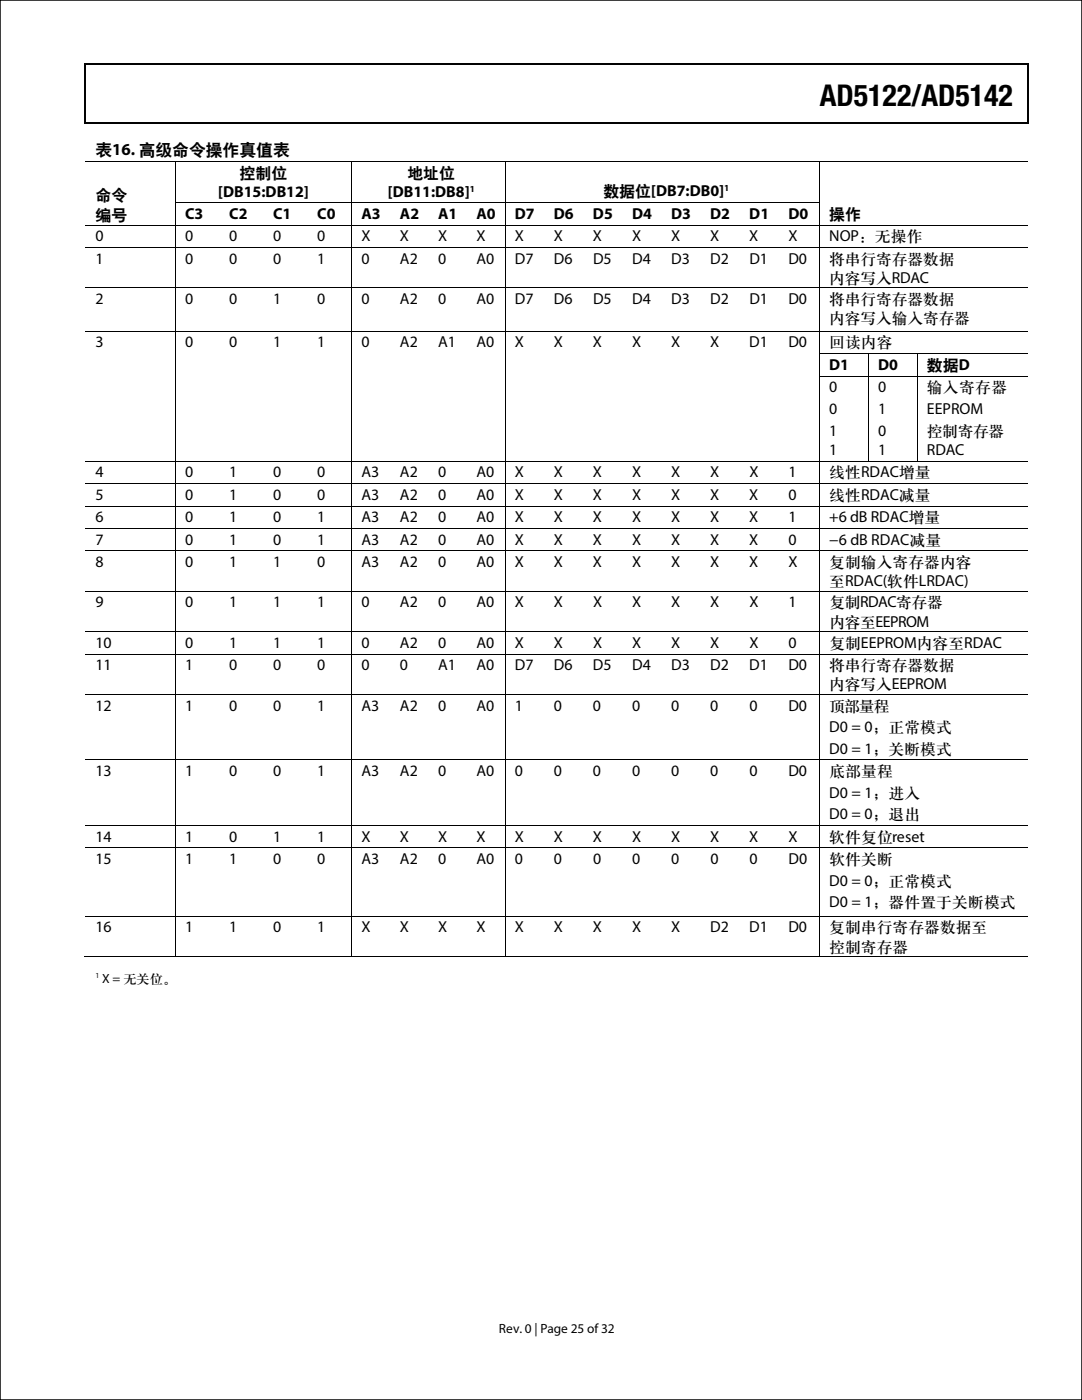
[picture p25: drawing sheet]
<svg xmlns="http://www.w3.org/2000/svg" width="216mm" height="279mm" viewBox="0 0 216 279" stroke-linecap="round" stroke-linejoin="round" font-family="sans-serif">
<defs><g id="words">
<text font-size="6" x="163.6" y="21.2">AD5122/AD5142</text>
<text font-size="3.4" x="19" y="30.9">表16. 高级命令操作真值表</text>
<g font-size="3.2">
<text x="47.8" y="35.5">控制位</text>
<text x="81.3" y="35.5">地址位</text>
<text x="19" y="40">命令</text>
<text x="43.5" y="39.3">[DB15:DB12]</text>
<text x="77.4" y="39.3">[DB11:DB8]</text>
<text x="120.4" y="39.1">数据位[DB7:DB0]</text>
<text x="19" y="43.8">编号</text>
<text x="36.9" y="43.6">C3</text>
<text x="45.7" y="43.6">C2</text>
<text x="54.5" y="43.6">C1</text>
<text x="63.3" y="43.6">C0</text>
<text x="72.1" y="43.6">A3</text>
<text x="79.8" y="43.6">A2</text>
<text x="87.4" y="43.6">A1</text>
<text x="95.1" y="43.6">A0</text>
<text x="102.7" y="43.6">D7</text>
<text x="110.5" y="43.6">D6</text>
<text x="118.3" y="43.6">D5</text>
<text x="126.2" y="43.6">D4</text>
<text x="133.9" y="43.6">D3</text>
<text x="141.7" y="43.6">D2</text>
<text x="149.5" y="43.6">D1</text>
<text x="157.3" y="43.6">D0</text>
<text x="165.5" y="43.6">操作</text>
<text x="19" y="48.1">0</text>
<text x="19" y="52.6">1</text>
<text x="36.9" y="48.1">0</text>
<text x="36.9" y="52.6">0</text>
<text x="45.7" y="48.1">0</text>
<text x="45.7" y="52.6">0</text>
<text x="54.5" y="48.1">0</text>
<text x="54.5" y="52.6">0</text>
<text x="63.3" y="48.1">0</text>
<text x="63.3" y="52.6">1</text>
<text x="72.1" y="48.1">X</text>
<text x="72.1" y="52.6">0</text>
<text x="79.8" y="48.1">X</text>
<text x="79.8" y="52.6">A2</text>
<text x="87.4" y="48.1">X</text>
<text x="87.4" y="52.6">0</text>
<text x="95.1" y="48.1">X</text>
<text x="95.1" y="52.6">A0</text>
<text x="102.7" y="48.1">X</text>
<text x="102.8" y="52.6">D7</text>
<text x="110.5" y="48.1">X</text>
<text x="110.5" y="52.6">D6</text>
<text x="118.3" y="48.1">X</text>
<text x="118.3" y="52.6">D5</text>
<text x="126.2" y="48.1">X</text>
<text x="126.2" y="52.6">D4</text>
<text x="133.9" y="48.1">X</text>
<text x="133.9" y="52.6">D3</text>
<text x="141.7" y="48.1">X</text>
<text x="141.7" y="52.6">D2</text>
<text x="149.5" y="48.1">X</text>
<text x="149.5" y="52.6">D1</text>
<text x="157.3" y="48.1">X</text>
<text x="157.3" y="52.6">D0</text>
<text x="165.5" y="48.1">NOP：无操作</text>
<text x="165.5" y="52.6">将串行寄存器数据</text>
<text x="165.5" y="56.4">内容写入RDAC</text>
<text x="19" y="60.7">2</text>
<text x="36.9" y="60.7">0</text>
<text x="45.7" y="60.7">0</text>
<text x="54.5" y="60.7">1</text>
<text x="63.3" y="60.7">0</text>
<text x="72.1" y="60.7">0</text>
<text x="79.8" y="60.7">A2</text>
<text x="87.4" y="60.7">0</text>
<text x="95.1" y="60.7">A0</text>
<text x="102.8" y="60.7">D7</text>
<text x="110.5" y="60.7">D6</text>
<text x="118.3" y="60.7">D5</text>
<text x="126.2" y="60.7">D4</text>
<text x="133.9" y="60.7">D3</text>
<text x="141.7" y="60.7">D2</text>
<text x="149.5" y="60.7">D1</text>
<text x="157.3" y="60.7">D0</text>
<text x="165.5" y="60.7">将串行寄存器数据</text>
<text x="165.5" y="64.5">内容写入输入寄存器</text>
<text x="19" y="69.3">3</text>
<text x="36.9" y="69.3">0</text>
<text x="45.7" y="69.3">0</text>
<text x="54.5" y="69.3">1</text>
<text x="63.3" y="69.3">1</text>
<text x="72.1" y="69.3">0</text>
<text x="79.8" y="69.3">A2</text>
<text x="87.4" y="69.3">A1</text>
<text x="95.1" y="69.3">A0</text>
<text x="102.7" y="69.3">X</text>
<text x="110.5" y="69.3">X</text>
<text x="118.3" y="69.3">X</text>
<text x="126.2" y="69.3">X</text>
<text x="133.9" y="69.3">X</text>
<text x="141.7" y="69.3">X</text>
<text x="149.5" y="69.3">D1</text>
<text x="157.3" y="69.3">D0</text>
<text x="165.5" y="69.3">回读内容</text>
<text x="165.5" y="73.8">D1</text>
<text x="175.2" y="73.8">D0</text>
<text x="184.9" y="73.8">数据D</text>
<text x="165.5" y="78.3">0</text>
<text x="165.5" y="82.6">0</text>
<text x="175.2" y="78.3">0</text>
<text x="175.2" y="82.6">1</text>
<text x="184.9" y="78.3">输入寄存器</text>
<text x="184.9" y="82.6">EEPROM</text>
<text x="165.5" y="86.9">1</text>
<text x="175.2" y="86.9">0</text>
<text x="184.9" y="86.9">控制寄存器</text>
<text x="19" y="95.3">4</text>
<text x="36.9" y="95.3">0</text>
<text x="45.7" y="95.3">1</text>
<text x="54.5" y="95.3">0</text>
<text x="63.3" y="95.3">0</text>
<text x="72.1" y="95.3">A3</text>
<text x="79.8" y="95.3">A2</text>
<text x="87.4" y="95.3">0</text>
<text x="95.1" y="95.3">A0</text>
<text x="102.7" y="95.3">X</text>
<text x="110.5" y="95.3">X</text>
<text x="118.3" y="95.3">X</text>
<text x="126.2" y="95.3">X</text>
<text x="133.9" y="95.3">X</text>
<text x="141.7" y="95.3">X</text>
<text x="149.5" y="95.3">X</text>
<text x="157.3" y="95.3">1</text>
<text x="165.5" y="90.8">1</text>
<text x="165.5" y="95.3">线性RDAC增量</text>
<text x="175.2" y="90.8">1</text>
<text x="184.9" y="90.8">RDAC</text>
<text x="19" y="99.7">5</text>
<text x="36.9" y="99.7">0</text>
<text x="45.7" y="99.7">1</text>
<text x="54.5" y="99.7">0</text>
<text x="63.3" y="99.7">0</text>
<text x="72.1" y="99.7">A3</text>
<text x="79.8" y="99.7">A2</text>
<text x="87.4" y="99.7">0</text>
<text x="95.1" y="99.7">A0</text>
<text x="102.7" y="99.7">X</text>
<text x="110.5" y="99.7">X</text>
<text x="118.3" y="99.7">X</text>
<text x="126.2" y="99.7">X</text>
<text x="133.9" y="99.7">X</text>
<text x="141.7" y="99.7">X</text>
<text x="149.5" y="99.7">X</text>
<text x="157.3" y="99.7">0</text>
<text x="165.5" y="99.7">线性RDAC减量</text>
<text x="19" y="104.2">6</text>
<text x="36.9" y="104.2">0</text>
<text x="45.7" y="104.2">1</text>
<text x="54.5" y="104.2">0</text>
<text x="63.3" y="104.2">1</text>
<text x="72.1" y="104.2">A3</text>
<text x="79.8" y="104.2">A2</text>
<text x="87.4" y="104.2">0</text>
<text x="95.1" y="104.2">A0</text>
<text x="102.7" y="104.2">X</text>
<text x="110.5" y="104.2">X</text>
<text x="118.3" y="104.2">X</text>
<text x="126.2" y="104.2">X</text>
<text x="133.9" y="104.2">X</text>
<text x="141.7" y="104.2">X</text>
<text x="149.5" y="104.2">X</text>
<text x="157.3" y="104.2">1</text>
<text x="165.5" y="104.2">+6 dB RDAC增量</text>
<text x="19" y="108.7">7</text>
<text x="19" y="113.1">8</text>
<text x="36.9" y="108.7">0</text>
<text x="36.9" y="113.1">0</text>
<text x="45.7" y="108.7">1</text>
<text x="45.7" y="113.1">1</text>
<text x="54.5" y="108.7">0</text>
<text x="54.5" y="113.1">1</text>
<text x="63.3" y="108.7">1</text>
<text x="63.3" y="113.1">0</text>
<text x="72.1" y="108.7">A3</text>
<text x="72.1" y="113.1">A3</text>
<text x="79.8" y="108.7">A2</text>
<text x="79.8" y="113.1">A2</text>
<text x="87.4" y="108.7">0</text>
<text x="87.4" y="113.1">0</text>
<text x="95.1" y="108.7">A0</text>
<text x="95.1" y="113.1">A0</text>
<text x="102.7" y="108.7">X</text>
<text x="102.7" y="113.1">X</text>
<text x="110.5" y="108.7">X</text>
<text x="110.5" y="113.1">X</text>
<text x="118.3" y="108.7">X</text>
<text x="118.3" y="113.1">X</text>
<text x="126.2" y="108.7">X</text>
<text x="126.2" y="113.1">X</text>
<text x="133.9" y="108.7">X</text>
<text x="133.9" y="113.1">X</text>
<text x="141.7" y="108.7">X</text>
<text x="141.7" y="113.1">X</text>
<text x="149.5" y="108.7">X</text>
<text x="149.5" y="113.1">X</text>
<text x="157.3" y="108.7">0</text>
<text x="157.3" y="113.1">X</text>
<text x="165.5" y="113.1">复制输入寄存器内容</text>
<text x="165.5" y="108.7">−6 dB RDAC减量</text>
<text x="165.5" y="117">至RDAC(软件LRDAC)</text>
<text x="19" y="121.2">9</text>
<text x="36.9" y="121.2">0</text>
<text x="45.7" y="121.2">1</text>
<text x="54.5" y="121.2">1</text>
<text x="63.3" y="121.2">1</text>
<text x="72.1" y="121.2">0</text>
<text x="79.8" y="121.2">A2</text>
<text x="87.4" y="121.2">0</text>
<text x="95.1" y="121.2">A0</text>
<text x="102.8" y="121.2">X</text>
<text x="110.5" y="121.2">X</text>
<text x="118.3" y="121.2">X</text>
<text x="126.2" y="121.2">X</text>
<text x="133.9" y="121.2">X</text>
<text x="141.7" y="121.2">X</text>
<text x="149.5" y="121.2">X</text>
<text x="157.3" y="121.2">1</text>
<text x="165.5" y="121.2">复制RDAC寄存器</text>
<text x="165.5" y="125">内容至EEPROM</text>
<text x="19" y="129.3">10</text>
<text x="36.9" y="129.3">0</text>
<text x="45.7" y="129.3">1</text>
<text x="54.5" y="129.3">1</text>
<text x="63.3" y="129.3">1</text>
<text x="72.1" y="129.3">0</text>
<text x="79.8" y="129.3">A2</text>
<text x="87.4" y="129.3">0</text>
<text x="95.1" y="129.3">A0</text>
<text x="102.8" y="129.3">X</text>
<text x="110.5" y="129.3">X</text>
<text x="118.3" y="129.3">X</text>
<text x="126.2" y="129.3">X</text>
<text x="133.9" y="129.3">X</text>
<text x="141.7" y="129.3">X</text>
<text x="149.5" y="129.3">X</text>
<text x="157.3" y="129.3">0</text>
<text x="165.5" y="129.3">复制EEPROM内容至RDAC</text>
<text x="19" y="133.8">11</text>
<text x="36.9" y="133.8">1</text>
<text x="45.7" y="133.8">0</text>
<text x="54.5" y="133.8">0</text>
<text x="63.3" y="133.8">0</text>
<text x="72.1" y="133.8">0</text>
<text x="79.8" y="133.8">0</text>
<text x="87.4" y="133.8">A1</text>
<text x="95.1" y="133.8">A0</text>
<text x="102.7" y="133.8">D7</text>
<text x="110.5" y="133.8">D6</text>
<text x="118.3" y="133.8">D5</text>
<text x="126.2" y="133.8">D4</text>
<text x="133.9" y="133.8">D3</text>
<text x="141.7" y="133.8">D2</text>
<text x="149.5" y="133.8">D1</text>
<text x="157.3" y="133.8">D0</text>
<text x="165.5" y="133.8">将串行寄存器数据</text>
<text x="165.5" y="137.6">内容写入EEPROM</text>
<text x="19" y="141.8">12</text>
<text x="36.9" y="141.8">1</text>
<text x="45.7" y="141.8">0</text>
<text x="54.5" y="141.8">0</text>
<text x="63.3" y="141.8">1</text>
<text x="72.1" y="141.8">A3</text>
<text x="79.8" y="141.8">A2</text>
<text x="87.4" y="141.8">0</text>
<text x="95.1" y="141.8">A0</text>
<text x="102.7" y="141.8">1</text>
<text x="110.5" y="141.8">0</text>
<text x="118.3" y="141.8">0</text>
<text x="126.2" y="141.8">0</text>
<text x="133.9" y="141.8">0</text>
<text x="141.7" y="141.8">0</text>
<text x="149.5" y="141.8">0</text>
<text x="157.3" y="141.8">D0</text>
<text x="165.5" y="141.8">顶部量程</text>
<text x="165.5" y="146.1">D0 = 0；正常模式</text>
<text x="19" y="154.9">13</text>
<text x="36.9" y="154.9">1</text>
<text x="45.7" y="154.9">0</text>
<text x="54.5" y="154.9">0</text>
<text x="63.3" y="154.9">1</text>
<text x="72.1" y="154.9">A3</text>
<text x="79.8" y="154.9">A2</text>
<text x="87.4" y="154.9">0</text>
<text x="95.1" y="154.9">A0</text>
<text x="102.7" y="154.9">0</text>
<text x="110.5" y="154.9">0</text>
<text x="118.3" y="154.9">0</text>
<text x="126.2" y="154.9">0</text>
<text x="133.9" y="154.9">0</text>
<text x="141.7" y="154.9">0</text>
<text x="149.5" y="154.9">0</text>
<text x="157.3" y="154.9">D0</text>
<text x="165.5" y="150.4">D0 = 1；关断模式</text>
<text x="165.5" y="154.9">底部量程</text>
<text x="165.5" y="159.2">D0 = 1；进入</text>
<text x="19" y="168">14</text>
<text x="36.9" y="168">1</text>
<text x="45.7" y="168">0</text>
<text x="54.5" y="168">1</text>
<text x="63.3" y="168">1</text>
<text x="72.1" y="168">X</text>
<text x="79.8" y="168">X</text>
<text x="87.4" y="168">X</text>
<text x="95.1" y="168">X</text>
<text x="102.7" y="168">X</text>
<text x="110.5" y="168">X</text>
<text x="118.3" y="168">X</text>
<text x="126.2" y="168">X</text>
<text x="133.9" y="168">X</text>
<text x="141.7" y="168">X</text>
<text x="149.5" y="168">X</text>
<text x="157.3" y="168">X</text>
<text x="165.5" y="163.5">D0 = 0；退出</text>
<text x="165.5" y="168">软件复位reset</text>
<text x="19" y="172.4">15</text>
<text x="36.9" y="172.4">1</text>
<text x="45.7" y="172.4">1</text>
<text x="54.5" y="172.4">0</text>
<text x="63.3" y="172.4">0</text>
<text x="72.1" y="172.4">A3</text>
<text x="79.8" y="172.4">A2</text>
<text x="87.4" y="172.4">0</text>
<text x="95.1" y="172.4">A0</text>
<text x="102.7" y="172.4">0</text>
<text x="110.5" y="172.4">0</text>
<text x="118.3" y="172.4">0</text>
<text x="126.2" y="172.4">0</text>
<text x="134" y="172.4">0</text>
<text x="141.7" y="172.4">0</text>
<text x="149.5" y="172.4">0</text>
<text x="157.3" y="172.4">D0</text>
<text x="165.5" y="172.4">软件关断</text>
<text x="165.5" y="176.7">D0 = 0；正常模式</text>
<text x="165.5" y="181">D0 = 1；器件置于关断模式</text>
<text x="19" y="186.1">16</text>
<text x="36.9" y="186.1">1</text>
<text x="45.7" y="186.1">1</text>
<text x="54.5" y="186.1">0</text>
<text x="63.3" y="186.1">1</text>
<text x="72.1" y="186.1">X</text>
<text x="79.8" y="186.1">X</text>
<text x="87.4" y="186.1">X</text>
<text x="95.1" y="186.1">X</text>
<text x="102.7" y="186.1">X</text>
<text x="110.5" y="186.1">X</text>
<text x="118.3" y="186.1">X</text>
<text x="126.2" y="186.1">X</text>
<text x="133.9" y="186.1">X</text>
<text x="141.7" y="186.1">D2</text>
<text x="149.5" y="186.1">D1</text>
<text x="157.3" y="186.1">D0</text>
<text x="165.5" y="186.1">复制串行寄存器数据至</text>
<text x="165.5" y="189.9">控制寄存器</text>
</g>
<text font-size="2.7" x="99.6" y="266">Rev. 0 | Page 25 of 32</text>
<text font-size="2.6" x="20.4" y="196.1">X = 无关位。</text>
<g font-size="1.9">
<text x="93.7" y="38.2">1</text>
<text x="144.5" y="38.1">1</text>
</g>
<text font-size="1.5" x="19" y="195.2">1</text>
</g></defs>
<g fill="none" stroke="#000" stroke-width=".2">
<path d="M17.1 32.2h17.8M35 32.3v8M35.1 32.2h35M70.2 32.3v8M70.3 32.2h30.5M100.8 32.3v8M100.9 32.2h62.6M163.6 32.3v8M163.7 32.2h41.4M17.1 44.9h17.8M17.1 49.4h17.8M17.1 57.4h17.8"/>
<path d="M35 40.5v4.3M35 45v4.3M35 49.4v16.6M35.1 40.4h8.7M35.1 44.9h8.7M35.1 49.4h8.7M35.1 57.4h8.7M44 40.4h8.6M44 44.9h8.6M44 49.4h8.6M44 57.4h8.6M52.7 40.4h8.7"/>
<path d="M52.7 44.9h8.7M52.7 49.4h8.7M52.7 57.4h8.7M61.6 40.4h8.5M61.6 44.9h8.5M61.6 49.4h8.5M61.6 57.4h8.5M70.2 40.5v4.3M70.2 45v4.3M70.2 49.4v16.6M70.3 40.4h7.6M70.3 44.9h7.6"/>
<path d="M70.3 49.4h7.6M70.3 57.4h7.6M78.1 40.4h7.4M78.1 44.9h7.4M78.1 49.4h7.4M78.1 57.4h7.4M85.7 40.4h7.5M85.7 44.9h7.5M85.7 49.4h7.5M85.7 57.4h7.5M93.3 40.4h7.5M93.3 44.9h7.5"/>
<path d="M93.3 49.4h7.5M93.3 57.4h7.5M100.8 40.5v4.3M100.8 45v4.3M100.8 49.4v16.6M100.9 40.4h7.7M100.9 44.9h7.7M100.9 49.4h7.7M100.9 57.4h7.7M108.8 40.4h7.6M108.8 44.9h7.6M108.8 49.4h7.6"/>
<path d="M108.8 57.4h7.6M116.6 40.4h7.6M116.6 44.9h7.6M116.6 49.4h7.6M116.6 57.4h7.6M124.4 40.4h7.6M124.4 44.9h7.6M124.4 49.4h7.6M124.4 57.4h7.6M132.2 40.4h7.6M132.2 44.9h7.6M132.2 49.4h7.6"/>
<path d="M132.2 57.4h7.6M140 40.4h7.6M140 44.9h7.6M140 49.4h7.6M140 57.4h7.6M147.8 40.4h7.6M147.8 44.9h7.6M147.8 49.4h7.6M147.8 57.4h7.6M155.6 40.4h7.9M155.6 44.9h7.9M155.6 49.4h7.9"/>
<path d="M155.6 57.4h7.9M163.6 40.5v4.3M163.6 45v4.3M163.6 49.4v16.6M163.7 44.9h41.4M163.7 49.4h41.4M163.7 57.4h41.4M17.1 66.1h17.8M35 66.2v4.3M35 70.7v4.3M35 75.2v16.8M35.1 66.1h8.7"/>
<path d="M44 66.1h8.6M52.7 66.1h8.7M61.6 66.1h8.5M70.2 66.2v4.3M70.2 70.7v4.3M70.2 75.2v16.8M70.3 66.1h7.6M78.1 66.1h7.4M85.7 66.1h7.5M93.3 66.1h7.5M100.8 66.2v4.3M100.8 70.7v4.3"/>
<path d="M100.8 75.2v16.8M100.9 66.1h7.7M108.8 66.1h7.6M116.6 66.1h7.6M124.4 66.1h7.6M132.2 66.1h7.6M140 66.1h7.6M147.8 66.1h7.6M155.6 66.1h7.9M163.6 66.2v4.3M163.6 70.7v4.3M163.6 75.2v16.8"/>
<path d="M163.7 66.1h41.4M163.7 70.6h9.5M163.7 75.1h9.5M173.3 70.7v4.3M173.3 75.2v16.8M173.4 70.6h9.6M173.4 75.1h9.6M183 70.7v4.3M183 75.2v16.8M183.1 70.6h22M183.1 75.1h22M17.1 92.1h17.8"/>
<path d="M17.1 96.5h17.8M35 92.1v4.3M35 96.6v4.3M35.1 92.1h8.7M35.1 96.5h8.7M44 92.1h8.6M44 96.5h8.6M52.7 92.1h8.7M52.7 96.5h8.7M61.6 92.1h8.5M61.6 96.5h8.5M70.2 92.1v4.3"/>
<path d="M70.2 96.6v4.3M70.3 92.1h7.6M70.3 96.5h7.6M78.1 92.1h7.4M78.1 96.5h7.4M85.7 92.1h7.5M85.7 96.5h7.5M93.3 92.1h7.5M93.3 96.5h7.5M100.8 92.1v4.3M100.8 96.6v4.3M100.9 92.1h7.7"/>
<path d="M100.9 96.5h7.7M108.8 92.1h7.6M108.8 96.5h7.6M116.6 92.1h7.6M116.6 96.5h7.6M124.4 92.1h7.6M124.4 96.5h7.6M132.2 92.1h7.6M132.2 96.5h7.6M140 92.1h7.6M140 96.5h7.6M147.8 92.1h7.6"/>
<path d="M147.8 96.5h7.6M155.6 92.1h7.9M155.6 96.5h7.9M163.6 92.1v4.3M163.6 96.6v4.3M163.7 92.1h9.5M163.7 96.5h41.4M173.4 92.1h9.6M183.1 92.1h22M17.1 101h17.8M17.1 105.5h17.8M17.1 109.9h17.8"/>
<path d="M17.1 118h17.8M35 101.1v4.3M35 105.6v4.2M35 110v7.9M35 118.1v7.9M35.1 101h8.7M35.1 105.5h8.7M35.1 109.9h8.7M35.1 118h8.7M44 101h8.6M44 105.5h8.6M44 109.9h8.6"/>
<path d="M44 118h8.6M52.7 101h8.7M52.7 105.5h8.7M52.7 109.9h8.7M52.7 118h8.7M61.6 101h8.5M61.6 105.5h8.5M61.6 109.9h8.5M61.6 118h8.5M70.2 101.1v4.3M70.2 105.6v4.2M70.2 110v7.9"/>
<path d="M70.2 118.1v7.9M70.3 101h7.6M70.3 105.5h7.6M70.3 109.9h7.6M70.3 118h7.6M78.1 101h7.4M78.1 105.5h7.4M78.1 109.9h7.4M78.1 118h7.4M85.7 101h7.5M85.7 105.5h7.5M85.7 109.9h7.5"/>
<path d="M85.7 118h7.5M93.3 101h7.5M93.3 105.5h7.5M93.3 109.9h7.5M93.3 118h7.5M100.8 101.1v4.3M100.8 105.6v4.2M100.8 110v7.9M100.8 118.1v7.9M100.9 101h7.7M100.9 105.5h7.7M100.9 109.9h7.7"/>
<path d="M100.9 118h7.7M108.8 101h7.6M108.8 105.5h7.6M108.8 109.9h7.6M108.8 118h7.6M116.6 101h7.6M116.6 105.5h7.6M116.6 109.9h7.6M116.6 118h7.6M124.4 101h7.6M124.4 105.5h7.6M124.4 109.9h7.6"/>
<path d="M124.4 118h7.6M132.2 101h7.6M132.2 105.5h7.6M132.2 109.9h7.6M132.2 118h7.6M140 101h7.6M140 105.5h7.6M140 109.9h7.6M140 118h7.6M147.8 101h7.6M147.8 105.5h7.6M147.8 109.9h7.6"/>
<path d="M147.8 118h7.6M155.6 101h7.9M155.6 105.5h7.9M155.6 109.9h7.9M155.6 118h7.9M163.6 101.1v4.3M163.6 105.6v4.2M163.6 110v7.9M163.6 118.1v7.9M163.7 101h41.4M163.7 105.5h41.4M163.7 109.9h41.4"/>
<path d="M163.7 118h41.4M17.1 126.1h17.8M17.1 130.5h17.8M17.1 138.6h17.8M35 126.1v4.4M35 130.6v7.9M35 138.7v12.9M35.1 126.1h8.7M35.1 130.5h8.7M35.1 138.6h8.7M44 126.1h8.6M44 130.5h8.6"/>
<path d="M44 138.6h8.6M52.7 126.1h8.7M52.7 130.5h8.7M52.7 138.6h8.7M61.6 126.1h8.5M61.6 130.5h8.5M61.6 138.6h8.5M70.2 126.1v4.4M70.2 130.6v7.9M70.2 138.7v12.9M70.3 126.1h7.6M70.3 130.5h7.6"/>
<path d="M70.3 138.6h7.6M78.1 126.1h7.4M78.1 130.5h7.4M78.1 138.6h7.4M85.7 126.1h7.5M85.7 130.5h7.5M85.7 138.6h7.5M93.3 126.1h7.5M93.3 130.5h7.5M93.3 138.6h7.5M100.8 126.1v4.4M100.8 130.6v7.9"/>
<path d="M100.8 138.7v12.9M100.9 126.1h7.7M100.9 130.5h7.7M100.9 138.6h7.7M108.8 126.1h7.6M108.8 130.5h7.6M108.8 138.6h7.6M116.6 126.1h7.6M116.6 130.5h7.6M116.6 138.6h7.6M124.4 126.1h7.6M124.4 130.5h7.6"/>
<path d="M124.4 138.6h7.6M132.2 126.1h7.6M132.2 130.5h7.6M132.2 138.6h7.6M140 126.1h7.6M140 130.5h7.6M140 138.6h7.6M147.8 126.1h7.6M147.8 130.5h7.6M147.8 138.6h7.6M155.6 126.1h7.9M155.6 130.5h7.9"/>
<path d="M155.6 138.6h7.9M163.6 126.1v4.4M163.6 130.6v7.9M163.6 138.7v12.9M163.7 126.1h41.4M163.7 130.5h41.4M163.7 138.6h41.4M17.1 151.7h17.8M35 151.7v13M35.1 151.7h8.7M44 151.7h8.6M52.7 151.7h8.7"/>
<path d="M61.6 151.7h8.5M70.2 151.7v13M70.3 151.7h7.6M78.1 151.7h7.4M85.7 151.7h7.5M93.3 151.7h7.5M100.8 151.7v13M100.9 151.7h7.7M108.8 151.7h7.6M116.6 151.7h7.6M124.4 151.7h7.6M132.2 151.7h7.6"/>
<path d="M140 151.7h7.6M147.8 151.7h7.6M155.6 151.7h7.9M163.6 151.7v13M163.7 151.7h41.4M17.1 164.7h17.8M17.1 169.2h17.8M35 164.8v4.3M35 169.3v13.5M35.1 164.7h8.7M35.1 169.2h8.7M44 164.7h8.6"/>
<path d="M44 169.2h8.6M52.7 164.7h8.7M52.7 169.2h8.7M61.6 164.7h8.5M61.6 169.2h8.5M70.2 164.8v4.3M70.2 169.3v13.5M70.3 164.7h7.6M70.3 169.2h7.6M78.1 164.7h7.4M78.1 169.2h7.4M85.7 164.7h7.5"/>
<path d="M85.7 169.2h7.5M93.3 164.7h7.5M93.3 169.2h7.5M100.8 164.8v4.3M100.8 169.3v13.5M100.9 164.7h7.7M100.9 169.2h7.7M108.8 164.7h7.6M108.8 169.2h7.6M116.6 164.7h7.6M116.6 169.2h7.6M124.4 164.7h7.6"/>
<path d="M124.4 169.2h7.6M132.2 164.7h7.6M132.2 169.2h7.6M140 164.7h7.6M140 169.2h7.6M147.8 164.7h7.6M147.8 169.2h7.6M155.6 164.7h7.9M155.6 169.2h7.9M163.6 164.8v4.3M163.6 169.3v13.5M163.7 164.7h41.4"/>
<path d="M163.7 169.2h41.4M16.9 190.9h18M17.1 182.9h17.8M35 183v7.8M35.1 182.9h8.7M35.1 190.9h35M44 182.9h8.6M52.7 182.9h8.7M61.6 182.9h8.5M70.2 183v7.8M70.3 182.9h7.6M70.3 190.9h30.5"/>
<path d="M78.1 182.9h7.4M85.7 182.9h7.5M93.3 182.9h7.5M100.8 183v7.8M100.9 182.9h7.7M100.9 190.9h62.6M108.8 182.9h7.6M116.6 182.9h7.6M124.4 182.9h7.6M132.2 182.9h7.6M140 182.9h7.6M147.8 182.9h7.6"/>
<path d="M155.6 182.9h7.9M163.6 183v7.8M163.7 182.9h41.4M163.7 190.9h41.4"/>
</g>
<g fill="#000">
<path d="M16.9 12.7h.2v1h-.2zM205.1 12.7h.2v1h-.2zM205.1 12.7h.2v.3h-.2zM34.9 32.1h.2v.2h-.2zM70.1 32.1h.2v.2h-.2zM82.3 24.4h.2v.3h-.2zM100.8 32.1h.1v.2h-.1zM163.5 32.1h.2v.2h-.2zM205.1 24.4h.2v.3h-.2zM34.9 40.3h.2v.2h-.2zM34.9 44.8h.2v.2h-.2zM34.9 49.3h.2v.1h-.2z"/>
<path d="M34.9 57.4h.2v.1h-.2zM43.8 40.3h.2v.2h-.2zM43.8 44.8h.2v.2h-.2zM43.8 49.3h.2v.1h-.2zM43.8 57.4h.2v.1h-.2zM52.6 40.3h.1v.2h-.1zM52.6 44.8h.1v.2h-.1zM52.6 49.3h.1v.1h-.1zM52.6 57.4h.1v.1h-.1zM61.4 40.3h.2v.2h-.2zM61.4 44.8h.2v.2h-.2zM61.4 49.3h.2v.1h-.2z"/>
<path d="M61.4 57.4h.2v.1h-.2zM70.1 40.3h.2v.2h-.2zM70.1 44.8h.2v.2h-.2zM70.1 49.3h.2v.1h-.2zM70.1 57.4h.2v.1h-.2zM77.9 40.3h.2v.2h-.2zM77.9 44.8h.2v.2h-.2zM77.9 49.3h.2v.1h-.2zM77.9 57.4h.2v.1h-.2zM85.5 40.3h.2v.2h-.2zM85.5 44.8h.2v.2h-.2zM85.5 49.3h.2v.1h-.2z"/>
<path d="M85.5 57.4h.2v.1h-.2zM93.2 40.3h.1v.2h-.1zM93.2 44.8h.1v.2h-.1zM93.2 49.3h.1v.1h-.1zM93.2 57.4h.1v.1h-.1zM100.8 40.3h.1v.2h-.1zM100.8 44.8h.1v.2h-.1zM100.8 49.3h.1v.1h-.1zM100.8 57.4h.1v.1h-.1zM108.6 40.3h.2v.2h-.2zM108.6 44.8h.2v.2h-.2zM108.6 49.3h.2v.1h-.2z"/>
<path d="M108.6 57.4h.2v.1h-.2zM116.4 40.3h.2v.2h-.2zM116.4 44.8h.2v.2h-.2zM116.4 49.3h.2v.1h-.2zM116.4 57.4h.2v.1h-.2zM124.2 40.3h.2v.2h-.2zM124.2 44.8h.2v.2h-.2zM124.2 49.3h.2v.1h-.2zM124.2 57.4h.2v.1h-.2zM132 40.3h.2v.2h-.2zM132 44.8h.2v.2h-.2zM132 49.3h.2v.1h-.2z"/>
<path d="M132 57.4h.2v.1h-.2zM139.8 40.3h.2v.2h-.2zM139.8 44.8h.2v.2h-.2zM139.8 49.3h.2v.1h-.2zM139.8 57.4h.2v.1h-.2zM147.6 40.3h.2v.2h-.2zM147.6 44.8h.2v.2h-.2zM147.6 49.3h.2v.1h-.2zM147.6 57.4h.2v.1h-.2zM155.4 40.3h.2v.2h-.2zM155.4 44.8h.2v.2h-.2zM155.4 49.3h.2v.1h-.2z"/>
<path d="M155.4 57.4h.2v.1h-.2zM163.5 40.3h.2v.2h-.2zM163.5 44.8h.2v.2h-.2zM163.5 49.3h.2v.1h-.2zM163.5 57.4h.2v.1h-.2zM34.9 66h.2v.2h-.2zM34.9 70.5h.2v.2h-.2zM34.9 75h.2v.2h-.2zM43.8 66h.2v.2h-.2zM52.6 66h.1v.2h-.1zM61.4 66h.2v.2h-.2zM70.1 66h.2v.2h-.2z"/>
<path d="M70.1 70.5h.2v.2h-.2zM70.1 75h.2v.2h-.2zM77.9 66h.2v.2h-.2zM85.5 66h.2v.2h-.2zM93.2 66h.1v.2h-.1zM100.8 66h.1v.2h-.1zM100.8 70.5h.1v.2h-.1zM100.8 75h.1v.2h-.1zM108.6 66h.2v.2h-.2zM116.4 66h.2v.2h-.2zM124.2 66h.2v.2h-.2zM132 66h.2v.2h-.2z"/>
<path d="M139.8 66h.2v.2h-.2zM147.6 66h.2v.2h-.2zM155.4 66h.2v.2h-.2zM163.5 66h.2v.2h-.2zM163.5 70.5h.2v.2h-.2zM163.5 75h.2v.2h-.2zM173.2 70.5h.2v.2h-.2zM173.2 75h.2v.2h-.2zM183 70.5h.1v.2h-.1zM183 75h.1v.2h-.1zM34.9 92h.2v.1h-.2zM34.9 96.4h.2v.2h-.2z"/>
<path d="M43.8 92h.2v.1h-.2zM43.8 96.4h.2v.2h-.2zM52.6 92h.1v.1h-.1zM52.6 96.4h.1v.2h-.1zM61.4 92h.2v.1h-.2zM61.4 96.4h.2v.2h-.2zM70.1 92h.2v.1h-.2zM70.1 96.4h.2v.2h-.2zM77.9 92h.2v.1h-.2zM77.9 96.4h.2v.2h-.2zM85.5 92h.2v.1h-.2zM85.5 96.4h.2v.2h-.2z"/>
<path d="M93.2 92h.1v.1h-.1zM93.2 96.4h.1v.2h-.1zM100.8 92h.1v.1h-.1zM100.8 96.4h.1v.2h-.1zM108.6 92h.2v.1h-.2zM108.6 96.4h.2v.2h-.2zM116.4 92h.2v.1h-.2zM116.4 96.4h.2v.2h-.2zM124.2 92h.2v.1h-.2zM124.2 96.4h.2v.2h-.2zM132 92h.2v.1h-.2zM132 96.4h.2v.2h-.2z"/>
<path d="M139.8 92h.2v.1h-.2zM139.8 96.4h.2v.2h-.2zM147.6 92h.2v.1h-.2zM147.6 96.4h.2v.2h-.2zM155.4 92h.2v.1h-.2zM155.4 96.4h.2v.2h-.2zM163.5 92h.2v.1h-.2zM163.5 96.4h.2v.2h-.2zM173.2 92h.2v.1h-.2zM183 92h.1v.1h-.1zM34.9 100.9h.2v.2h-.2zM34.9 105.4h.2v.2h-.2z"/>
<path d="M34.9 109.8h.2v.2h-.2zM34.9 117.9h.2v.2h-.2zM43.8 100.9h.2v.2h-.2zM43.8 105.4h.2v.2h-.2zM43.8 109.8h.2v.2h-.2zM43.8 117.9h.2v.2h-.2zM52.6 100.9h.1v.2h-.1zM52.6 105.4h.1v.2h-.1zM52.6 109.8h.1v.2h-.1zM52.6 117.9h.1v.2h-.1zM61.4 100.9h.2v.2h-.2zM61.4 105.4h.2v.2h-.2z"/>
<path d="M61.4 109.8h.2v.2h-.2zM61.4 117.9h.2v.2h-.2zM70.1 100.9h.2v.2h-.2zM70.1 105.4h.2v.2h-.2zM70.1 109.8h.2v.2h-.2zM70.1 117.9h.2v.2h-.2zM77.9 100.9h.2v.2h-.2zM77.9 105.4h.2v.2h-.2zM77.9 109.8h.2v.2h-.2zM77.9 117.9h.2v.2h-.2zM85.5 100.9h.2v.2h-.2zM85.5 105.4h.2v.2h-.2z"/>
<path d="M85.5 109.8h.2v.2h-.2zM85.5 117.9h.2v.2h-.2zM93.2 100.9h.1v.2h-.1zM93.2 105.4h.1v.2h-.1zM93.2 109.8h.1v.2h-.1zM93.2 117.9h.1v.2h-.1zM100.8 100.9h.1v.2h-.1zM100.8 105.4h.1v.2h-.1zM100.8 109.8h.1v.2h-.1zM100.8 117.9h.1v.2h-.1zM108.6 100.9h.2v.2h-.2zM108.6 105.4h.2v.2h-.2z"/>
<path d="M108.6 109.8h.2v.2h-.2zM108.6 117.9h.2v.2h-.2zM116.4 100.9h.2v.2h-.2zM116.4 105.4h.2v.2h-.2zM116.4 109.8h.2v.2h-.2zM116.4 117.9h.2v.2h-.2zM124.2 100.9h.2v.2h-.2zM124.2 105.4h.2v.2h-.2zM124.2 109.8h.2v.2h-.2zM124.2 117.9h.2v.2h-.2zM132 100.9h.2v.2h-.2zM132 105.4h.2v.2h-.2z"/>
<path d="M132 109.8h.2v.2h-.2zM132 117.9h.2v.2h-.2zM139.8 100.9h.2v.2h-.2zM139.8 105.4h.2v.2h-.2zM139.8 109.8h.2v.2h-.2zM139.8 117.9h.2v.2h-.2zM147.6 100.9h.2v.2h-.2zM147.6 105.4h.2v.2h-.2zM147.6 109.8h.2v.2h-.2zM147.6 117.9h.2v.2h-.2zM155.4 100.9h.2v.2h-.2zM155.4 105.4h.2v.2h-.2z"/>
<path d="M155.4 109.8h.2v.2h-.2zM155.4 117.9h.2v.2h-.2zM163.5 100.9h.2v.2h-.2zM163.5 105.4h.2v.2h-.2zM163.5 109.8h.2v.2h-.2zM163.5 117.9h.2v.2h-.2zM34.9 126h.2v.1h-.2zM34.9 130.5h.2v.1h-.2zM34.9 138.5h.2v.2h-.2zM43.8 126h.2v.1h-.2zM43.8 130.5h.2v.1h-.2zM43.8 138.5h.2v.2h-.2z"/>
<path d="M52.6 126h.1v.1h-.1zM52.6 130.5h.1v.1h-.1zM52.6 138.5h.1v.2h-.1zM61.4 126h.2v.1h-.2zM61.4 130.5h.2v.1h-.2zM61.4 138.5h.2v.2h-.2zM70.1 126h.2v.1h-.2zM70.1 130.5h.2v.1h-.2zM70.1 138.5h.2v.2h-.2zM77.9 126h.2v.1h-.2zM77.9 130.5h.2v.1h-.2zM77.9 138.5h.2v.2h-.2z"/>
<path d="M85.5 126h.2v.1h-.2zM85.5 130.5h.2v.1h-.2zM85.5 138.5h.2v.2h-.2zM93.2 126h.1v.1h-.1zM93.2 130.5h.1v.1h-.1zM93.2 138.5h.1v.2h-.1zM100.8 126h.1v.1h-.1zM100.8 130.5h.1v.1h-.1zM100.8 138.5h.1v.2h-.1zM108.6 126h.2v.1h-.2zM108.6 130.5h.2v.1h-.2zM108.6 138.5h.2v.2h-.2z"/>
<path d="M116.4 126h.2v.1h-.2zM116.4 130.5h.2v.1h-.2zM116.4 138.5h.2v.2h-.2zM124.2 126h.2v.1h-.2zM124.2 130.5h.2v.1h-.2zM124.2 138.5h.2v.2h-.2zM132 126h.2v.1h-.2zM132 130.5h.2v.1h-.2zM132 138.5h.2v.2h-.2zM139.8 126h.2v.1h-.2zM139.8 130.5h.2v.1h-.2zM139.8 138.5h.2v.2h-.2z"/>
<path d="M147.6 126h.2v.1h-.2zM147.6 130.5h.2v.1h-.2zM147.6 138.5h.2v.2h-.2zM155.4 126h.2v.1h-.2zM155.4 130.5h.2v.1h-.2zM155.4 138.5h.2v.2h-.2zM163.5 126h.2v.1h-.2zM163.5 130.5h.2v.1h-.2zM163.5 138.5h.2v.2h-.2zM34.9 151.6h.2v.1h-.2zM43.8 151.6h.2v.1h-.2zM52.6 151.6h.1v.1h-.1z"/>
<path d="M61.4 151.6h.2v.1h-.2zM70.1 151.6h.2v.1h-.2zM77.9 151.6h.2v.1h-.2zM85.5 151.6h.2v.1h-.2zM93.2 151.6h.1v.1h-.1zM100.8 151.6h.1v.1h-.1zM108.6 151.6h.2v.1h-.2zM116.4 151.6h.2v.1h-.2zM124.2 151.6h.2v.1h-.2zM132 151.6h.2v.1h-.2zM139.8 151.6h.2v.1h-.2zM147.6 151.6h.2v.1h-.2z"/>
<path d="M155.4 151.6h.2v.1h-.2zM163.5 151.6h.2v.1h-.2zM34.9 164.7h.2v.1h-.2zM34.9 169.1h.2v.2h-.2zM43.8 164.7h.2v.1h-.2zM43.8 169.1h.2v.2h-.2zM52.6 164.7h.1v.1h-.1zM52.6 169.1h.1v.2h-.1zM61.4 164.7h.2v.1h-.2zM61.4 169.1h.2v.2h-.2zM70.1 164.7h.2v.1h-.2zM70.1 169.1h.2v.2h-.2z"/>
<path d="M77.9 164.7h.2v.1h-.2zM77.9 169.1h.2v.2h-.2zM85.5 164.7h.2v.1h-.2zM85.5 169.1h.2v.2h-.2zM93.2 164.7h.1v.1h-.1zM93.2 169.1h.1v.2h-.1zM100.8 164.7h.1v.1h-.1zM100.8 169.1h.1v.2h-.1zM108.6 164.7h.2v.1h-.2zM108.6 169.1h.2v.2h-.2zM116.4 164.7h.2v.1h-.2zM116.4 169.1h.2v.2h-.2z"/>
<path d="M124.2 164.7h.2v.1h-.2zM124.2 169.1h.2v.2h-.2zM132 164.7h.2v.1h-.2zM132 169.1h.2v.2h-.2zM139.8 164.7h.2v.1h-.2zM139.8 169.1h.2v.2h-.2zM147.6 164.7h.2v.1h-.2zM147.6 169.1h.2v.2h-.2zM155.4 164.7h.2v.1h-.2zM155.4 169.1h.2v.2h-.2zM163.5 164.7h.2v.1h-.2zM163.5 169.1h.2v.2h-.2z"/>
<path d="M34.9 182.8h.2v.2h-.2zM34.9 190.8h.2v.2h-.2zM43.6 190.8h.1v.2h-.1zM43.8 182.8h.2v.2h-.2zM52.3 190.8h.2v.2h-.2zM52.6 182.8h.1v.2h-.1zM61.1 190.8h.2v.2h-.2zM61.4 182.8h.2v.2h-.2zM70.1 182.8h.2v.2h-.2zM70.1 190.8h.2v.2h-.2zM77.6 190.8h.2v.2h-.2zM77.9 182.8h.2v.2h-.2z"/>
<path d="M85.3 190.8h.1v.2h-.1zM85.5 182.8h.2v.2h-.2zM92.9 190.8h.2v.2h-.2zM93.2 182.8h.1v.2h-.1zM100.8 182.8h.1v.2h-.1zM100.8 190.8h.1v.2h-.1zM108.4 190.8h.1v.2h-.1zM108.6 182.8h.2v.2h-.2zM116.2 190.8h.1v.2h-.1zM116.4 182.8h.2v.2h-.2zM124 190.8h.2v.2h-.2zM124.2 182.8h.2v.2h-.2z"/>
<path d="M131.8 190.8h.2v.2h-.2zM132 182.8h.2v.2h-.2zM139.6 190.8h.1v.2h-.1zM139.8 182.8h.2v.2h-.2zM147.4 190.8h.1v.2h-.1zM147.6 182.8h.2v.2h-.2zM155.2 190.8h.1v.2h-.1zM155.4 182.8h.2v.2h-.2zM163.5 182.8h.2v.2h-.2zM163.5 190.8h.2v.2h-.2z"/>
</g>
<path d="M16.9 12.8h188.2M17 13.7v11M205.2 13.7v11M16.9 24.5h188.2" fill="none" stroke="#000" stroke-width=".25"/>
<path d="M16.9 12.7h.2v1h-.2z" fill="#080103"/>
<path d="M16.9 12.8h188.2" fill="none" stroke="#080103" stroke-width=".25"/>
<g fill="#080103">
<path d="M205.1 12.7h.2v1h-.2z"/>
<path d="M205.1 12.7h.2v.3h-.2z"/>
</g>
<path d="M17 13.7v11M205.2 13.7v11M16.9 24.5h188.2" fill="none" stroke="#080103" stroke-width=".25"/>
<path d="M205.1 24.4h.2v.3h-.2z" fill="#080103"/>
<path d="M0 0h215.9v279.4h-215.9z" fill="none" stroke="#000" stroke-width=".2"/>
<use href="#words"/>
</svg>
